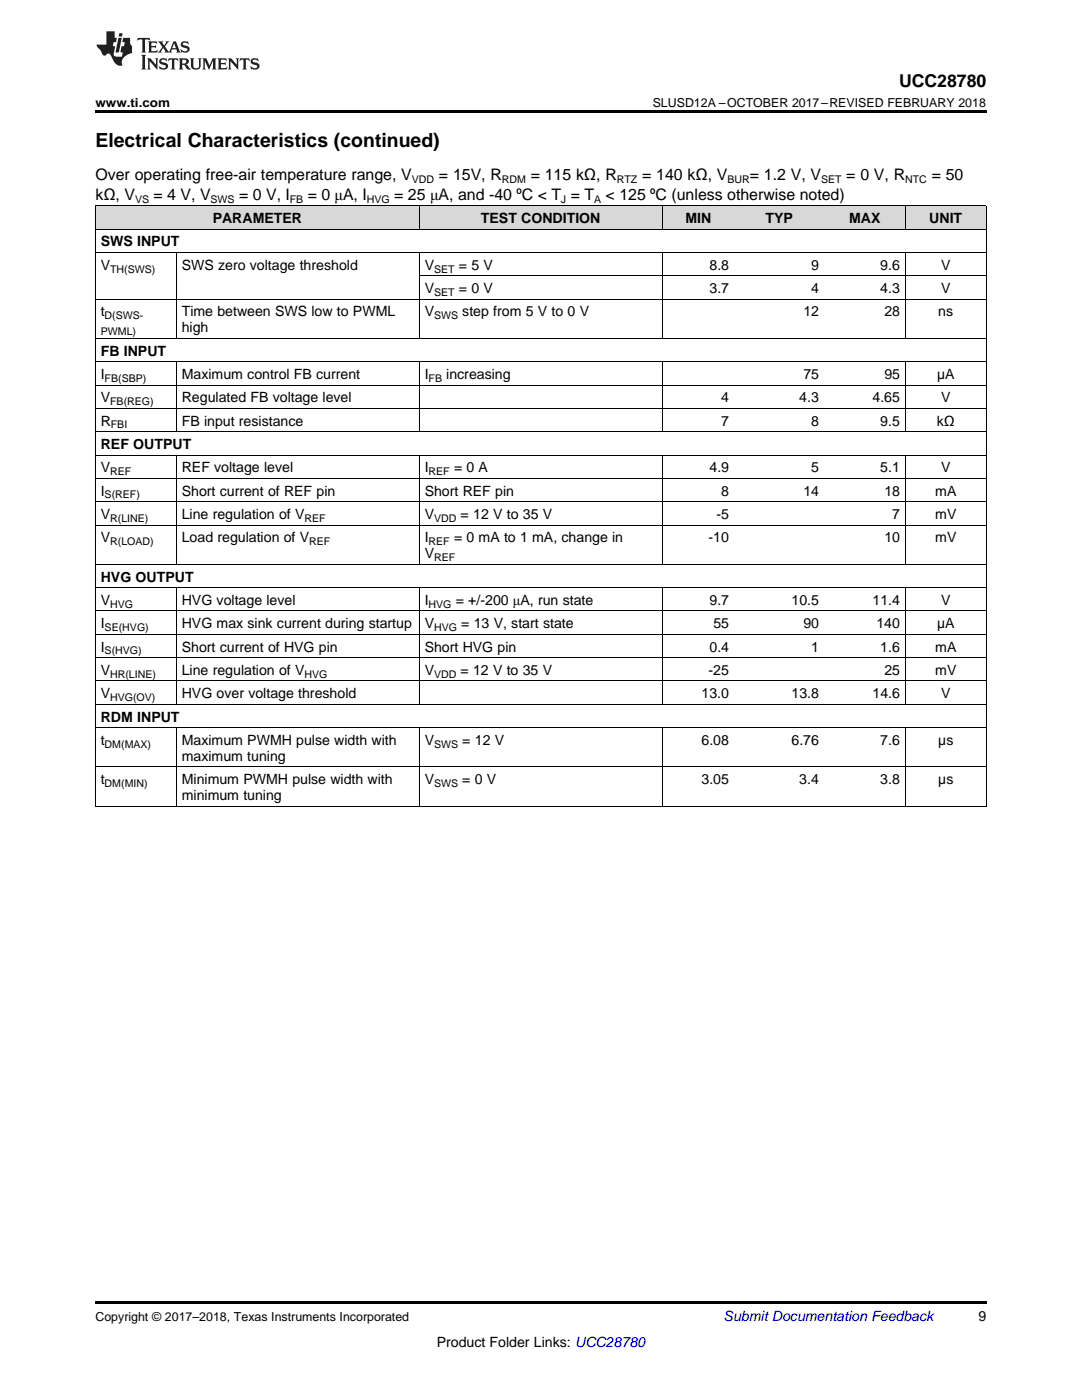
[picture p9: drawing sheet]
<svg xmlns="http://www.w3.org/2000/svg" width="216mm" height="279mm" viewBox="0 0 216 279" stroke-linecap="round" stroke-linejoin="round" font-family="sans-serif">
<defs><g id="words">
<text font-size="3.9" x="19" y="29.3">Electrical Characteristics (continued)</text>
<text font-size="3.5" x="179.4" y="17.3">UCC28780</text>
<g font-size="3.2">
<text x="19" y="36">Over operating free-air temperature range, V</text>
<text x="87.6" y="36">= 15V, R</text>
<text x="105.9" y="36">= 115 kΩ, R</text>
<text x="128.1" y="36">= 140 kΩ, V</text>
<text x="149.6" y="36">= 1.2 V, V</text>
<text x="168.9" y="36">= 0 V, R</text>
<text x="185.9" y="36">= 50</text>
<text x="19" y="39.9">kΩ, V</text>
<text x="30.7" y="39.9">= 4 V, V</text>
<text x="47.7" y="39.9">= 0 V, I</text>
<text x="61.4" y="39.9">= 0 μA, I</text>
<text x="78.7" y="39.9">= 25 μA, and -40</text>
<text x="103.1" y="39.9">⁰C &lt; T = T</text>
<text x="120.8" y="39.9">&lt; 125</text>
<text x="129.8" y="39.9">⁰C (unless otherwise noted)</text>
</g>
<g font-size="2.8">
<text x="42.4" y="44.5">PARAMETER</text>
<text x="96" y="44.5">TEST CONDITION</text>
<text x="136.8" y="44.5">MIN</text>
<text x="152.8" y="44.5">TYP</text>
<text x="169.4" y="44.5">MAX</text>
<text x="185.4" y="44.5">UNIT</text>
<text x="20.1" y="49.2">SWS INPUT</text>
<text x="20.1" y="53.8">V</text>
<text x="36.3" y="53.8">SWS zero voltage threshold</text>
<text x="84.7" y="53.8">V</text>
<text x="91.6" y="53.8">= 5 V</text>
<text x="141.6" y="53.8">8.8</text>
<text x="161.9" y="53.8">9</text>
<text x="175.6" y="53.8">9.6</text>
<text x="187.8" y="53.8">V</text>
<text x="84.7" y="58.5">V</text>
<text x="91.6" y="58.5">= 0 V</text>
<text x="141.6" y="58.5">3.7</text>
<text x="161.9" y="58.5">4</text>
<text x="175.6" y="58.5">4.3</text>
<text x="187.8" y="58.5">V</text>
<text x="20.1" y="63.1">t</text>
<text x="36.3" y="63.1">Time between SWS low to PWML</text>
<text x="84.7" y="63.1">V</text>
<text x="92.3" y="63.1">step from 5 V to 0 V</text>
<text x="160.3" y="63.1">12</text>
<text x="176.5" y="63.1">28</text>
<text x="187.2" y="63.1">ns</text>
<text x="20.1" y="71">FB INPUT</text>
<text x="36.3" y="66.3">high</text>
<text x="20.1" y="75.6">I</text>
<text x="36.3" y="75.6">Maximum control FB current</text>
<text x="84.7" y="75.6">I</text>
<text x="89" y="75.6">increasing</text>
<text x="160.3" y="75.6">75</text>
<text x="176.5" y="75.6">95</text>
<text x="187" y="75.6">µA</text>
<text x="20.1" y="80.3">V</text>
<text x="36.3" y="80.3">Regulated FB voltage level</text>
<text x="143.9" y="80.3">4</text>
<text x="159.5" y="80.3">4.3</text>
<text x="174.1" y="80.3">4.65</text>
<text x="187.8" y="80.3">V</text>
<text x="20.1" y="84.9">R</text>
<text x="20.1" y="89.6">REF OUTPUT</text>
<text x="36.3" y="84.9">FB input resistance</text>
<text x="143.9" y="84.9">7</text>
<text x="161.9" y="84.9">8</text>
<text x="175.6" y="84.9">9.5</text>
<text x="186.9" y="84.9">kΩ</text>
<text x="20.1" y="94.3">V</text>
<text x="36.3" y="94.3">REF voltage level</text>
<text x="84.7" y="94.3">I</text>
<text x="90.6" y="94.3">= 0 A</text>
<text x="141.6" y="94.3">4.9</text>
<text x="161.9" y="94.3">5</text>
<text x="175.6" y="94.3">5.1</text>
<text x="187.8" y="94.3">V</text>
<text x="20.1" y="98.9">I</text>
<text x="36.3" y="98.9">Short current of REF pin</text>
<text x="84.7" y="98.9">Short REF pin</text>
<text x="143.9" y="98.9">8</text>
<text x="160.3" y="98.9">14</text>
<text x="176.5" y="98.9">18</text>
<text x="186.6" y="98.9">mA</text>
<text x="20.1" y="103.6">V</text>
<text x="36.3" y="103.6">Line regulation of V</text>
<text x="84.7" y="103.6">V</text>
<text x="91.9" y="103.6">= 12 V to 35 V</text>
<text x="143" y="103.6">-5</text>
<text x="178" y="103.6">7</text>
<text x="186.6" y="103.6">mV</text>
<text x="20.1" y="108.2">V</text>
<text x="36.3" y="108.2">Load regulation of V</text>
<text x="84.7" y="108.2">I</text>
<text x="84.7" y="111.4">V</text>
<text x="90.6" y="108.2">= 0 mA to 1 mA, change in</text>
<text x="141.4" y="108.2">-10</text>
<text x="176.5" y="108.2">10</text>
<text x="186.6" y="108.2">mV</text>
<text x="20.1" y="116.1">HVG OUTPUT</text>
<text x="20.1" y="120.7">V</text>
<text x="20.1" y="125.4">I</text>
<text x="36.3" y="120.7">HVG voltage level</text>
<text x="36.3" y="125.4">HVG max sink current during startup</text>
<text x="84.7" y="120.7">I</text>
<text x="84.7" y="125.4">V</text>
<text x="90.9" y="120.7">= +/-200 μA, run state</text>
<text x="92" y="125.4">= 13 V, start state</text>
<text x="141.6" y="120.7">9.7</text>
<text x="142.3" y="125.4">55</text>
<text x="157.9" y="120.7">10.5</text>
<text x="160.3" y="125.4">90</text>
<text x="174.1" y="120.7">11.4</text>
<text x="174.9" y="125.4">140</text>
<text x="187" y="125.4">µA</text>
<text x="187.8" y="120.7">V</text>
<text x="20.1" y="130">I</text>
<text x="36.3" y="130">Short current of HVG pin</text>
<text x="84.7" y="130">Short HVG pin</text>
<text x="141.6" y="130">0.4</text>
<text x="161.9" y="130">1</text>
<text x="175.6" y="130">1.6</text>
<text x="186.6" y="130">mA</text>
<text x="20.1" y="134.7">V</text>
<text x="36.3" y="134.7">Line regulation of V</text>
<text x="84.7" y="134.7">V</text>
<text x="91.9" y="134.7">= 12 V to 35 V</text>
<text x="141.4" y="134.7">-25</text>
<text x="176.5" y="134.7">25</text>
<text x="186.6" y="134.7">mV</text>
<text x="20.1" y="139.3">V</text>
<text x="36.3" y="139.3">HVG over voltage threshold</text>
<text x="140" y="139.3">13.0</text>
<text x="157.9" y="139.3">13.8</text>
<text x="174.1" y="139.3">14.6</text>
<text x="187.8" y="139.3">V</text>
<text x="20.1" y="144">RDM INPUT</text>
<text x="20.1" y="148.7">t</text>
<text x="36.3" y="148.7">Maximum PWMH pulse width with</text>
<text x="84.7" y="148.7">V</text>
<text x="92.3" y="148.7">= 12 V</text>
<text x="140" y="148.7">6.08</text>
<text x="157.9" y="148.7">6.76</text>
<text x="175.6" y="148.7">7.6</text>
<text x="187.2" y="148.7">µs</text>
<text x="36.3" y="151.8">maximum tuning</text>
<text x="20.1" y="156.5">t</text>
<text x="36.3" y="156.5">Minimum PWMH pulse width with</text>
<text x="36.3" y="159.7">minimum tuning</text>
<text x="84.7" y="156.5">V</text>
<text x="92.3" y="156.5">= 0 V</text>
<text x="140" y="156.5">3.05</text>
<text x="159.5" y="156.5">3.4</text>
<text x="175.6" y="156.5">3.8</text>
<text x="187.2" y="156.5">µs</text>
<text x="195.3" y="263.6">9</text>
<text x="87.1" y="268.9">Product Folder Links: UCC28780</text>
</g>
<text font-size="2.8" fill="#0000c8" x="144.4" y="263.6">Submit Documentation Feedback</text>
<g font-size="2.5">
<text x="19" y="21.4">www.ti.com</text>
<text x="130.2" y="21.4">SLUSD12A –OCTOBER 2017–REVISED FEBRUARY 2018</text>
<text x="19" y="263.6">Copyright © 2017–2018, Texas Instruments Incorporated</text>
</g>
<g font-size="2.1">
<text x="27" y="40.5">VS</text>
<text x="42" y="40.5">SWS</text>
<text x="57.8" y="40.5">FB</text>
<text x="73.2" y="40.5">HVG</text>
<text x="82.2" y="36.6">VDD</text>
<text x="100.2" y="36.6">RDM</text>
<text x="111.9" y="40.5">J</text>
<text x="118.5" y="40.5">A</text>
<text x="123.1" y="36.6">RTZ</text>
<text x="145.2" y="36.6">BUR</text>
<text x="163.8" y="36.6">SET</text>
<text x="180.6" y="36.6">NTC</text>
<text x="22" y="54.4">TH(SWS)</text>
<text x="86.6" y="54.4">SET</text>
<text x="86.6" y="59.1">SET</text>
<text x="20.9" y="63.7">D(SWS-</text>
<text x="86.6" y="63.7">SWS</text>
<text x="20.1" y="66.9">PWML)</text>
<text x="20.9" y="76.2">FB(SBP)</text>
<text x="85.5" y="76.2">FB</text>
<text x="22" y="80.9">FB(REG)</text>
<text x="22.1" y="85.5">FBI</text>
<text x="22" y="94.8">REF</text>
<text x="85.5" y="94.8">REF</text>
<text x="20.9" y="99.5">S(REF)</text>
<text x="22" y="104.1">R(LINE)</text>
<text x="60.7" y="104.1">REF</text>
<text x="86.6" y="104.1">VDD</text>
<text x="22" y="108.8">R(LOAD)</text>
<text x="61.7" y="108.8">REF</text>
<text x="85.5" y="108.8">REF</text>
<text x="86.6" y="112">REF</text>
<text x="20.9" y="125.9">SE(HVG)</text>
<text x="22" y="121.3">HVG</text>
<text x="85.5" y="121.3">HVG</text>
<text x="86.6" y="125.9">HVG</text>
<text x="20.9" y="130.6">S(HVG)</text>
<text x="22" y="135.3">HR(LINE)</text>
<text x="60.7" y="135.3">HVG</text>
<text x="86.6" y="135.3">VDD</text>
<text x="22" y="139.9">HVG(OV)</text>
<text x="20.9" y="149.2">DM(MAX)</text>
<text x="86.6" y="149.2">SWS</text>
<text x="20.9" y="157.1">DM(MIN)</text>
<text x="86.6" y="157.1">SWS</text>
</g>
</g></defs>
<g fill="#d8d8d8">
<path d="M19 41.1h16.2v4.7h-16.2z"/>
<path d="M35.2 41.1h48.5v4.7h-48.5z"/>
<path d="M83.7 41.1h48.5v4.7h-48.5z"/>
<path d="M132.2 41.1h14.3v4.7h-14.3z"/>
<path d="M146.5 41.1h18v4.7h-18z"/>
<path d="M164.5 41.1h16.2v4.7h-16.2z"/>
<path d="M180.7 41.1h16.1v4.7h-16.1z"/>
</g>
<path d="M19 22h177.8v.5h-177.8zM19 259.7h177.8v.5h-177.8z" fill="#000"/>
<g fill="none" stroke="#000" stroke-width=".2">
<path d="M19 59.7h177.8M19 50.4h177.8M19 45.7h177.8M19 41.1h177.8M19.1 41.1v119.8M35.2 50.4v17.2M83.6 41.1v4.7M83.6 50.4v17.2M83.7 55.1h113.1M132.1 41.1v4.7M132.1 50.4v17.2M180.6 41.1v4.7"/>
<path d="M180.6 50.4v17.2M196.8 41.1v119.8M19 76.9h177.8M19 72.2h177.8M19 67.5h177.8M35.2 72.2v14M83.6 72.2v14M132.1 72.2v14M180.6 72.2v14M19 95.5h177.8M19 90.8h177.8M19 86.2h177.8"/>
<path d="M19 81.5h177.8M35.2 90.9v21.8M83.6 90.9v21.8M132.1 90.9v21.8M180.6 90.9v21.8M19 117.3h177.8M19 112.6h177.8M19 104.8h177.8M19 100.1h177.8M35.2 117.3v23.3M83.6 117.3v23.3M132.1 117.3v23.3"/>
<path d="M180.6 117.3v23.3M19 135.9h177.8M19 131.3h177.8M19 126.6h177.8M19 121.9h177.8M19 153.1h177.8M19 145.2h177.8M19 140.6h177.8M35.2 145.3v15.6M83.6 145.3v15.6M132.1 145.3v15.6M180.6 145.3v15.6"/>
<path d="M19 160.9h177.8"/>
</g>
<g fill="#231f20">
<path d="M27.5 7.6l-.1 .5 .4-.2h.6v.1v2.1l-.2 .4h1l-.3-.4v-2.1l.1-.1h.5l.5 .2-.2-.5zM29.5 8.3l.2 .3v1.5l-.2 .4h1.8l.2-.6a1.04 1.04 0 0 1-1.3 .2v-.7h.6l.3 .2v-.6l-.3 .2h-.6v-.6l.8-.1 .4 .3-.2-.5zM31.5 8.3l.9 1.1-.9 1.1h.8l-.2-.2 .5-.7 .4 .7-.2 .2h1.5l-.1-.2 .1-.4h.9l.1 .4-.2 .2h1l-.3-.3-.7-1.9h-.5l-.9 2-.8-1 .9-1h-.8l.1 .3-.3 .5-.4-.6 .2-.2zM34.7 8.6l.4 1h-.7zM36.3 8.4a.63 .63 0 0 0-.2 .7 .63 .63 0 0 0 .6 .4l.6 .2 .1 .2a.75 .75 0 0 1-.7 .4 .75 .75 0 0 1-.6-.5l.1 .7 .1-.1a1.11 1.11 0 0 0 1.5-.6 1.13 1.13 0 0 0-1.2-.8l-.1-.4a1.04 1.04 0 0 1 1.2 .2l-.2-.5-.1 .1-.5-.2zM28.2 10.9l.2 .4v2.2l-.2 .4h1l-.3-.4v-2.2l.3-.4zM29.3 11.6l.3 .4v1.5l-.3 .4h.8l-.2-.4v-1.3l1.5 1.7v-1.9l.2-.4h-.7l.2 .4v.9l-1.1-1.3zM32 11.8a.62 .62 0 0 0-.2 .7 .62 .62 0 0 0 .6 .4l.6 .1 .1 .3a.76 .76 0 0 1-.7 .3 .76 .76 0 0 1-.6-.4l.1 .7 .1-.1a1.11 1.11 0 0 0 1.5-.6 1.13 1.13 0 0 0-1.2-.8l-.1-.4a1.04 1.04 0 0 1 1.2 .2l-.2-.6-.1 .1-.5-.1zM33.7 11.6l-.2 .6a.61 .61 0 0 1 .8-.3v1.6l-.2 .4h.9l-.2-.4v-1.6a.63 .63 0 0 1 .8 .3l-.2-.6zM35.6 11.6l.3 .4v1.5l-.3 .4h1l-.2-.2v-.8l.5 .2a.76 .76 0 0 0 1.2 .7l-1-1a.58 .58 0 0 0 .6-.5 .58 .58 0 0 0-.5-.6zM36.4 11.9h.1a.45 .45 0 0 1 .5 .1 .45 .45 0 0 1 .1 .5l-.7 .2zM37.9 11.6l.2 .2a2.17 2.17 0 0 0 .3 1.9 .99 .99 0 0 0 1.6-.6v-1.1l.2-.4h-.7l.2 .2a1.92 1.92 0 0 1-.2 1.8 .6 .6 0 0 1-.9-.5v-1.1l.2-.4zM40.4 11.6l.2 .4v1.5l-.2 .4h.7l-.2-.4v-1.4l.8 1.8 .8-1.8v1.4l-.2 .4h.9l-.2-.4v-1.5l.2-.4h-.8l-.6 1.5-.6-1.5zM43.4 11.6l.2 .4v1.5l-.2 .4h1.8l.2-.6a1.04 1.04 0 0 1-1.3 .1v-.6h.5l.4 .2v-.6l-.4 .2h-.5v-.7h.8l.3 .3-.1-.6zM45.5 11.6l.2 .4v1.5l-.2 .4h.7l-.2-.4v-1.3l1.5 1.7v-1.9l.2-.4h-.7l.2 .4v.9l-1.1-1.3zM47.9 11.6l-.1 .6a.61 .61 0 0 1 .8-.3v1.6l-.3 .4h1l-.3-.4 .1-1.6a.63 .63 0 0 1 .7 .3l-.1-.6zM50.2 11.8a.62 .62 0 0 0-.2 .7 .62 .62 0 0 0 .6 .4l.6 .1 .2 .3a.76 .76 0 0 1-.8 .3 .76 .76 0 0 1-.6-.4l.1 .7 .2-.1a1.11 1.11 0 0 0 1.5-.6 1.13 1.13 0 0 0-1.3-.8l-.1-.4a1.04 1.04 0 0 1 1.2 .2l-.1-.6-.2 .1-.5-.1z"/>
<path d="M21.2 6.3v2.6h-1.9l.1 .4 .7 .9a.91 .91 0 0 0 1 .8 .56 .56 0 0 1 .5-.3 .56 .56 0 0 1 .5 .3l.4 .8a1.53 1.53 0 0 0 1.9 1.2 1.54 1.54 0 0 1 1-2.1l.9-.3v-1.4a1.52 1.52 0 0 1-.3-1.6h-1.4l-.2 .8h.5l-.2 .8h-.4l-.2 1v.2l.4 .1-.2 .8a1.93 1.93 0 0 1-1.6-.3l.3-1.8h-.5l.2-.8h.4l.2-.8h-.4v-1.3zM23.6 7.6l-.6 2.9h.7l.6-2.9zM23.8 6.6l-.1 .7h.6l.2-.7z"/>
</g>
<use href="#words"/>
</svg>
